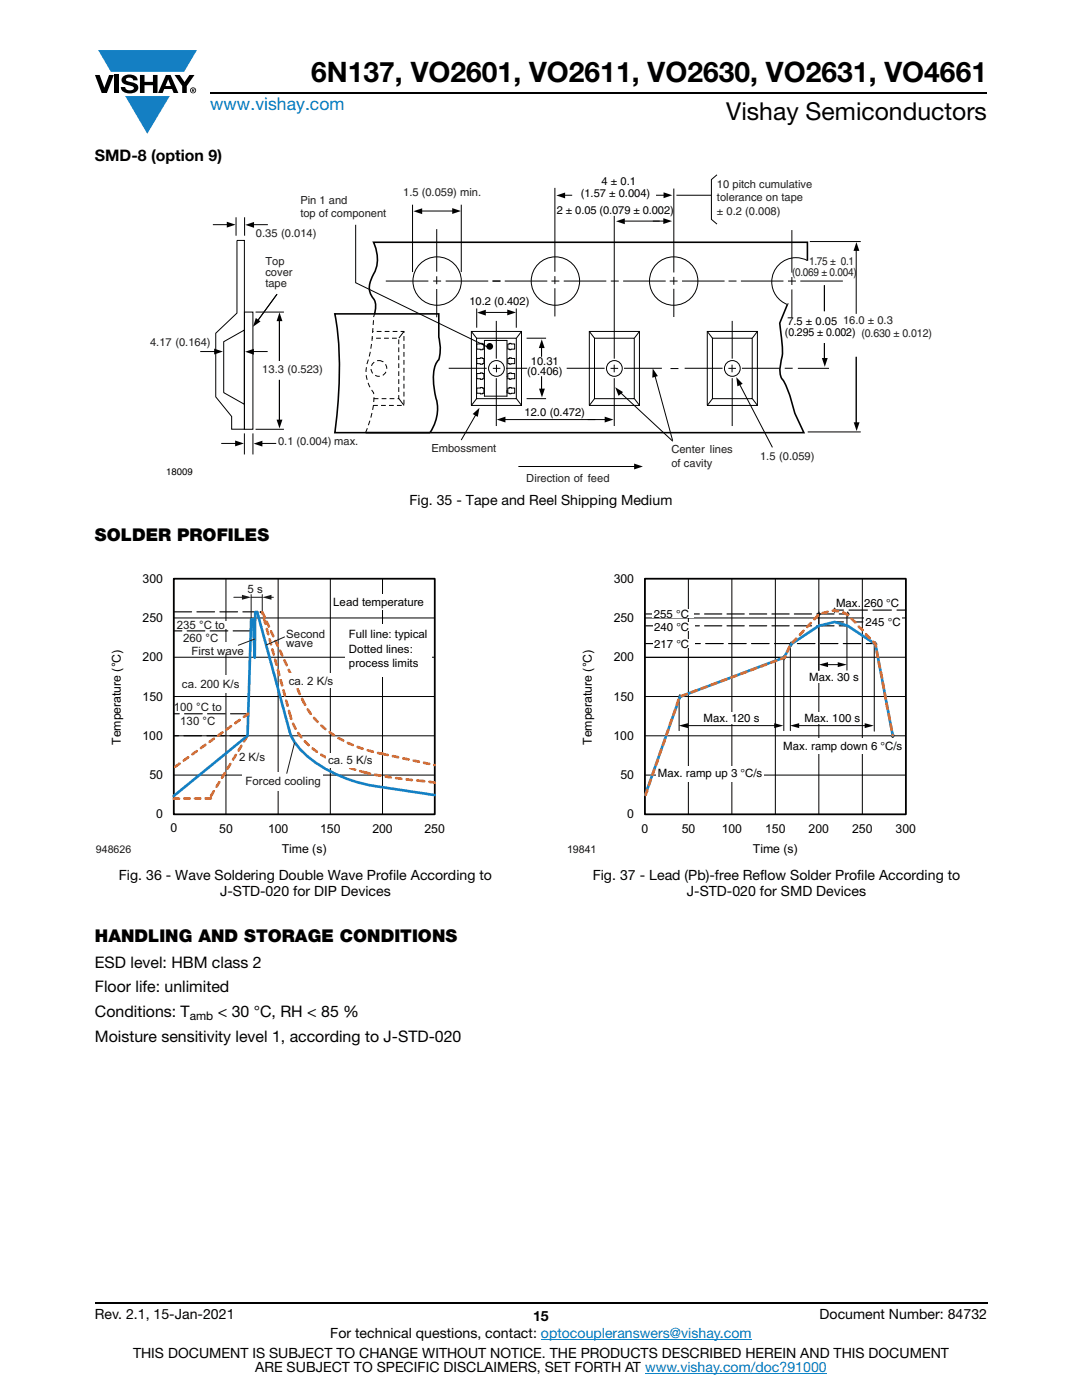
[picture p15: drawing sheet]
<svg xmlns="http://www.w3.org/2000/svg" width="216mm" height="279mm" viewBox="0 0 216 279" stroke-linecap="round" stroke-linejoin="round" font-family="sans-serif">
<defs><g id="words">
<text font-size="5.6" x="62.1" y="16.4">6N137, VO2601, VO2611, VO2630, VO2631, VO4661</text>
<text font-size="4.9" x="144.9" y="24">Vishay Semiconductors</text>
<text font-size="3.5" fill="#007ec4" x="42" y="21.9">www.vishay.com</text>
<g font-size="3.5">
<text x="18.9" y="108.1">SOLDER PROFILES</text>
<text x="18.9" y="188">HANDLING AND STORAGE CONDITIONS</text>
</g>
<g font-size="3.2">
<text x="18.9" y="32.1">SMD-8 (option 9)</text>
<text x="18.9" y="193.1">ESD level: HBM class 2</text>
<text x="18.9" y="198">Floor life: unlimited</text>
<text x="18.9" y="203">Conditions: T</text>
<text x="43.5" y="203">&lt; 30 °C, RH &lt; 85 %</text>
<text x="18.9" y="207.9">Moisture sensitivity level 1, according to J-STD-020</text>
</g>
<g font-size="2.8">
<text x="81.7" y="100.9">Fig. 35 - Tape and Reel Shipping Medium</text>
<text x="23.7" y="175.6">Fig. 36 - Wave Soldering Double Wave Profile According to</text>
<text x="43.9" y="178.8">J-STD-020 for DIP Devices</text>
<text x="118.3" y="175.6">Fig. 37 - Lead (Pb)-free Reflow Solder Profile According to</text>
<text x="137.1" y="178.8">J-STD-020 for SMD Devices</text>
<text x="18.9" y="263.3">Rev. 2.1, 15-Jan-2021</text>
<text x="106.4" y="263.6">15</text>
<text x="163.6" y="263.3">Document Number: 84732</text>
<text x="65.9" y="267.1">For technical questions, contact: optocoupleranswers@vishay.com</text>
<text x="26.5" y="271">THIS DOCUMENT IS SUBJECT TO CHANGE WITHOUT NOTICE. THE PRODUCTS DESCRIBED HEREIN AND THIS DOCUMENT</text>
<text x="50.9" y="273.8">ARE SUBJECT TO SPECIFIC DISCLAIMERS, SET FORTH AT www.vishay.com/doc?91000</text>
</g>
<g font-size="2.5">
<text x="28.5" y="116.3">300</text>
<text x="122.5" y="116.3">300</text>
<text x="28.5" y="124.1">250</text>
<text x="122.5" y="124.1">250</text>
<text x="28.4" y="132">200</text>
<text x="122.5" y="132">200</text>
<text x="28.4" y="139.8">150</text>
<text x="122.4" y="139.8">150</text>
<text x="24.1" y="148.6" transform="rotate(-90 24.1 148.6)">Temperature (°C)</text>
<text x="28.4" y="147.6">100</text>
<text x="118.1" y="148.6" transform="rotate(-90 118.1 148.6)">Temperature (°C)</text>
<text x="122.4" y="147.6">100</text>
<text x="29.8" y="155.5">50</text>
<text x="123.8" y="155.5">50</text>
<text x="31.2" y="163.3">0</text>
<text x="34" y="166.1">0</text>
<text x="43.8" y="166.3">50</text>
<text x="53.5" y="166.3">100</text>
<text x="63.9" y="166.3">150</text>
<text x="74.3" y="166.3">200</text>
<text x="84.7" y="166.3">250</text>
<text x="125.2" y="163.3">0</text>
<text x="128" y="166.3">0</text>
<text x="136" y="166.3">50</text>
<text x="144" y="166.3">100</text>
<text x="152.7" y="166.3">150</text>
<text x="161.4" y="166.3">200</text>
<text x="170" y="166.3">250</text>
<text x="178.7" y="166.3">300</text>
<text x="56.2" y="170.2">Time (s)</text>
<text x="150.2" y="170.2">Time (s)</text>
</g>
<text font-size="2.4" x="37.8" y="203.6">amb</text>
<g font-size="2.3" fill="#1a1a18">
<text x="49.4" y="118.3">5 s</text>
<text x="35.3" y="125.5">235 °C to</text>
<text x="36.5" y="128.2">260 °C</text>
<text x="38.2" y="130.8">First wave</text>
<text x="57.1" y="129.1">wave</text>
<text x="57.1" y="127.3">Second</text>
<text x="36.3" y="137.3">ca. 200 K/s</text>
<text x="57.6" y="136.6">ca. 2 K/s</text>
<text x="34.7" y="141.9">100 °C to</text>
<text x="36" y="144.6">130 °C</text>
<text x="47.7" y="151.8">2 K/s</text>
<text x="65.5" y="152.4">ca. 5 K/s</text>
<text x="49" y="156.6">Forced cooling</text>
</g>
<g font-size="2.3">
<text x="66.5" y="120.8">Lead temperature</text>
<text x="69.6" y="127.2">Full line: typical</text>
<text x="69.6" y="130.3">Dotted lines:</text>
<text x="69.6" y="133.1">process limits</text>
</g>
<g font-size="2.3" fill="#000001">
<text x="130.5" y="123.4">255 °C</text>
<text x="166.8" y="121.2">Max. 260 °C</text>
<text x="172.7" y="124.8">245 °C</text>
<text x="130.5" y="126">240 °C</text>
<text x="130.5" y="129.4">217 °C</text>
<text x="161.5" y="135.8">Max. 30 s</text>
<text x="140.4" y="144.1">Max. 120 s</text>
<text x="156.3" y="149.7">Max. ramp down 6 °C/s</text>
<text x="160.5" y="144.1">Max. 100 s</text>
<text x="131.3" y="155">Max. ramp up 3 °C/s</text>
</g>
<g font-size="2.2" fill="#231f20">
<text x="59.9" y="40.7">Pin 1 and</text>
<text x="80.4" y="39.1">1.5 (0.059) min.</text>
<text x="143.1" y="37.5">10 pitch cumulative</text>
<text x="143.1" y="40.2">tolerance on tape</text>
<text x="51.1" y="47.2">0.35 (0.014)</text>
<text x="59.9" y="43.3">top of component</text>
<text x="143.1" y="42.8">± 0.2 (0.008)</text>
<text x="52.9" y="52.9">Top</text>
<text x="161.4" y="52.8">1.75 ± 0.1</text>
<text x="52.9" y="55.1">cover</text>
<text x="52.9" y="57.3">tape</text>
<text x="158" y="55">(0.069 ± 0.004)</text>
<text x="168.2" y="64.6">16.0 ± 0.3</text>
<text x="30" y="69.1">4.17 (0.164)</text>
<text x="52.3" y="74.4">13.3 (0.523)</text>
<text x="55.5" y="88.8">0.1 (0.004) max.</text>
<text x="86.1" y="90.3">Embossment</text>
<text x="134" y="90.4">Center lines</text>
<text x="134" y="93.1">of cavity</text>
<text x="151.7" y="91.7">1.5 (0.059)</text>
<text x="105" y="96.1">Direction of feed</text>
</g>
<g font-size="2.2">
<text x="115.9" y="39.4">(1.57 ± 0.004)</text>
<text x="120" y="37">4 ± 0.1</text>
<text x="111.1" y="42.6">2 ± 0.05 (0.079 ± 0.002)</text>
<text x="93.7" y="60.9">10.2 (0.402)</text>
<text x="157.1" y="64.9">7.5 ± 0.05</text>
<text x="156.6" y="67.1">(0.295 ± 0.002) (0.630 ± 0.012)</text>
<text x="105.2" y="74.9">(0.406)</text>
<text x="105.9" y="72.9">10.31</text>
<text x="104.7" y="83.1">12.0 (0.472)</text>
</g>
<text font-size="2.1" fill="#1a1a18" x="19.1" y="170.3">948626</text>
<text font-size="2.1" fill="#101315" x="113.1" y="170.3">19841</text>
<text font-size="1.9" x="33.2" y="94.8">18009</text>
</g></defs>
<g fill="#147fc3">
<path d="M19.6 10h19.7l-2.6 4.3h-1.1h-13.5z"/>
<path d="M25 19.2h8.9l-4.5 7.5z"/>
</g>
<g fill="#000">
<path d="M18.9 15h1l.9 2.5 1-2.5h.9l-1.4 3.6h-1zM22.9 15h.9v3.6h-.9zM24.6 15.3a2.1 2.1 0 0 1 2.8 .3l.1 .4h-.9a.79 .79 0 0 0-.7-.5 .79 .79 0 0 0-.8 .4l.3 .3 1 .2a1.08 1.08 0 0 1 1.2 1 1.08 1.08 0 0 1-1.1 1.2 1.73 1.73 0 0 1-2.4-1.2h.9a.96 .96 0 0 0 .8 .6 .96 .96 0 0 0 .9-.4 1.31 1.31 0 0 0-1.2-.6 1.03 1.03 0 0 1-1.1-.6 1.03 1.03 0 0 1 .2-1.1zM27.9 15h.9v1.3h1.7v-1.3h.9v3.6h-.9v-1.6h-1.7v1.6h-.9zM34.8 15h1.1l.9 1.4 1-1.4h1l-1.5 2.2v1.4h-.9v-1.4zM111 39l1.8-.6v1.2zM132.4 38.4l1.8 .6-1.8 .5zM45.3 44.3l1.7 .5-1.7 .6zM48.9 44.9l1.8-.6v1.2zM82.5 42.2l1.7-.6v1.1zM90.2 41.5l1.8 .6-1.8 .6zM122.9 44.2l1.8-.6v1.1z"/>
<path d="M132.4 43.5l1.7 .6-1.7 .6zM170.9 48.3l.6 1.8h-1.2zM42.7 69.6l1.8 .6-1.8 .5zM48.9 70.2l1.8-.6v1.2zM55.3 58.7l-4 5.5zM51 63.5l1 .6-1.5 1.1zM55.8 62.3l.6 1.8h-1.2zM95.2 62.4l1.7-.6v1.2zM101.2 61.8l1.8 .6-1.8 .5zM108.1 67.7l.6 1.8h-1.2zM107.6 77.6h1.1l-.6 1.7zM122.8 77.3l1.5 1-.9 .7z"/>
<path d="M130.2 73.5l1.1 1.6-1.1 .3zM146.9 75.3l1.3 1.3-1.1 .5zM164 71.5h1.2l-.6 1.7zM46.9 87.9l1.8 .6-1.8 .6zM50.6 88.5l1.8-.5v1.1zM55.2 83.8h1.2l-.6 1.7zM94.3 82.6l1.4-1.2-.4 1.8zM99.1 83.7l1.8-.5v1.1zM120.7 83.2l1.7 .5-1.7 .6zM126.5 92.5l1.8 .6-1.8 .6zM170.3 84.3h1.2l-.6 1.7z"/>
<path d="M33.6 15.9l.5 1.3h-1.1zM33.1 15l-1.6 3.6h1l.3-.8h1.5l.3 .8h1l-1.6-3.6z"/>
<path d="M38.4 17.8h.2v.2h-.2zM38.3 17.7v.7h.1v-.3l.4 .3-.2-.3 .2-.2-.1-.2z"/>
<path d="M38.1 18a.46 .46 0 0 1 .9 0 .46 .46 0 0 1-.9 0zM37.9 18a.6 .6 0 0 0 1.2 0 .6 .6 0 0 0-1.2 0z"/>
<circle cx="97.7" cy="69.1" r=".67"/>
</g>
<path d="M42 18.6h155M18.9 260h178.1" fill="none" stroke="#000" stroke-width=".36"/>
<path d="M107.9 267.3h42.1M128.7 274h36.3" fill="none" stroke="#007ec4" stroke-width=".2"/>
<g fill="none" stroke="#000" stroke-width=".2">
<path d="M110.7 37.5v16.7M111.9 39h2.3M130.9 39h2.3M134.5 37.6v16.8M135 39h6.9M143.1 34.9l-1.1 .9v8l1.1 .9M42.5 44.8h3.6M47.1 43.4v3.6M47.3 48h1.5v37.7h-2.6v-2.6l-3.2-3.9v-12.7l4.3-4zM48.8 43.4v3.6M49.9 44.8h3.5M55.3 58.7l-4 5.5"/>
<path d="M71 44.9v11.5l26.2 12.8M77 56.1h8.5M82.3 40.9v13.4M84 42.1h7M86.4 56.1h1.6M87.1 45.7v8.5M87.1 55.1v1.6M87.1 57.7v5.6M88.9 56.1h8.5M92 40.9v13.4M98.3 56.1h1.6M100.7 56.1h8.5"/>
<path d="M110 56.1h1.6M110.7 55.1v1.6M110.7 57.5v5.7M112.5 56.1h8.5M121.9 56.1h1.6M122.6 43.1v28.5M124.3 56.1h8.5M124.5 44.1h8.7M133.6 56.1h1.6M134.5 55.2v1.6M134.5 57.6v5.7M136.1 56.1h8.5"/>
<path d="M145.4 56.1h1.6M147.8 56.1h8.5M157.2 56.1h1.6M158 45.9v8.5M158 55.3v1.6M158 57.8v5.6M159.7 56.1h8.5M161.1 52a4.8 4.8 0 0 0-6.7 2.2 4.8 4.8 0 0 0 2.7 6.6M161.6 48.2h10.2M164.5 56.9v5.2M170.8 49.2v13.4M40 70.2h3.5"/>
<path d="M44.6 68.2l4.2-2.3v14.8l-4.2-2.3zM48.8 62.3h1.7v23.4h-1.7zM49.8 70.2h3.6M51 62.3h5.7M55.7 63.3v8.7M55.7 75.8v8.7M79.6 79.6l1 1.3M80.6 66.1l-1 1.4M89.5 73.5h7.6M94.1 66.1h10v14.8h-10zM94.1 66.2l1 1.3M95.1 67.5h7.9v12.1h-7.9z"/>
<path d="M95.1 79.5l-1 1.4M95.1 61.6v3.8M95.1 68.6h.7v-.1l.8 .1v1.1h-.4v.1l-1.1-.1zM95.1 71.5h.7v-.1l.8 .1v1.1l-.8 .1v-.1h-.7zM95.1 77.4l1.1-.1v.1h.4v1.1l-.8 .1v-.1h-.7zM95.1 74.5l1.1-.1v.1h.4v1.1h-.4v.1l-1.1-.1zM96.7 67.9h4.5v11.2h-4.5zM96.8 62.4h5.2M98.3 73.5h1.6M99 64v7.6M99 75.5v9.5M99.1 72.8v1.5"/>
<path d="M101 73.5h4.2M101.3 74.5h.4v-.1l1 .1v1.1h-.7v.1l-.7-.1zM101.3 68.6h.4v-.1l1 .1v1.1h-.7v.1l-.7-.1zM101.3 71.5l.7-.1v.1h.7v1.1l-1 .1v-.1h-.4zM101.3 77.4l.7-.1v.1h.7v1.1l-1 .1v-.1h-.4zM103 61.6v3.8M103 79.6l1.1 1.3M104.1 66.1l-1 1.4M105.1 67.5h3.9M105.1 79.6h3.9M108.1 68.6v2.6M108.1 75.1v3.3"/>
<path d="M113.1 73.5h7.5M117.6 66.1h10v14.8h-10zM117.6 66.2l1 1.3M118.6 67.5h8v12.1h-8zM118.6 79.5l-1 1.4M121.8 73.5h1.5M122.6 72.8v1.5M122.6 75.5v9.5M123.4 78l10.9 10.1M124.5 73.5h7.6M126.6 79.6l1 1.3M127.6 66.1l-1 1.4"/>
<path d="M130.5 74.4l3.7 13.5M133.8 73.6h1.6M136.6 73.5h7.6M141.1 66.1h10v14.8h-10zM141.1 66.2l1.1 1.3M142.2 67.5h7.9v12.1h-7.9zM142.2 79.5l-1.1 1.4M145.3 73.5h1.6M146.1 72.8v1.5M146.1 64v7.6M146.1 75.5v9.5M147.3 76.1l6.8 13.2"/>
<path d="M148 73.5h7.6M150.1 79.6l1 1.3M151.1 66.1l-1 1.4M156.6 73.5h1.6M159.2 73.5h6.2M164.5 68.5v3.7M170.8 71.2v13.9M44.1 88.5h3.6M48.8 86.5v4.2M50.5 86.5v4.2M51 85.7h5.7M51.5 88.5h3.6"/>
<path d="M95.3 82.2l-3.3 5.6M100 83.7h21.5M103.4 93.1h24M161.2 86.2h10.6M34.7 115.5h52v47h-52zM45.1 115.5v47M55.5 115.5v47M65.9 115.5v47M76.3 115.5v47M34.7 123.3h52M34.7 131.2h52M34.7 139h52"/>
<path d="M34.7 146.8h52M34.7 154.7h52"/>
<circle cx="87.2" cy="56.1" r="4.8"/>
<circle cx="110.8" cy="56.1" r="4.8"/>
<circle cx="134.4" cy="56.1" r="4.8"/>
<circle cx="99.1" cy="73.5" r="1.57"/>
<circle cx="122.6" cy="73.5" r="1.57"/>
<circle cx="146.1" cy="73.5" r="1.57"/>
</g>
<g fill="none" stroke="#000" stroke-width=".2" stroke-dasharray="1 .6" stroke-linecap="butt">
<path d="M74.6 79.6h5v-12.1h-5.4M72.9 86.3a15.1 15.1 0 0 0 1.6-7.9 6.9 6.9 0 0 1-.8-7.4 51 51 0 0 0 .9-7.8l.1-.6M74.4 80.9h6.2v-14.8h-6.2"/>
<circle cx="75.6" cy="73.5" r="1.57"/>
</g>
<path d="M161.1 52v-3.6h-86.6a7.2 7.2 0 0 1-.2 6.9 3.9 3.9 0 0 0 .5 4.8l.2 1-.3 1.5M66.8 62.6h20.8v4.7l.2 1a6.8 6.8 0 0 1-.4 3.6 5.8 5.8 0 0 0-.9 4.4l.5 3.2a7.9 7.9 0 0 1-1.2 6.8h-19l.1-.6a85 85 0 0 0 .3-21zM157.1 60.8l-1.5 3.7 .3 2.5a14.3 14.3 0 0 1-.3 6.5 3.7 3.7 0 0 0 1 3l1.1 2.6 .9 3.4 1.8 3.8h-87.5" fill="none" stroke="#000" stroke-width=".32"/>
<path d="M34.7 115.5h52v47h-52z" fill="none" stroke="#000" stroke-width=".34"/>
<path d="M52.3 122.2h-1" fill="none" stroke="#1a1a18" stroke-width=".42" stroke-dasharray=".7 1.9" stroke-dashoffset=".3"/>
<path d="M51.3 122.2l6.5 23.9a13.3 13.3 0 0 0 5.9 6.6 29.2 29.2 0 0 0 11.2 4.2l11.8 1.8" fill="none" stroke="#e8eae9" stroke-width=".2"/>
<path d="M34.7 159.4l7.4-.1M42.1 158.8l7.3-12M57.9 142.9l-5.6-20.7M72.9 154.2a24.8 24.8 0 0 1-12-6.2 12 12 0 0 1-3-5.1M84.3 155.9l-6.7-.8-4.6-.9M86.7 156.2l-2.4-.3" fill="none" stroke="#f16b22" stroke-width=".53" stroke-dasharray="1.1 1.1"/>
<path d="M68.9 124.6h17.3v10.6h-17.3z" fill="#fff"/>
<path d="M34.7 122.1h16.2M50 125.9h-15.3M49.4 146.8h-14.7M49.5 142.4h-14.8" fill="none" stroke="#040503" stroke-width=".23" stroke-dasharray="3.5 1.1"/>
<path d="M36.6 124h9.8v1.5h-9.8z" fill="#fff"/>
<path d="M46.7 119.2h1.9M50.1 118.7v5M52.3 118.7v3.4" fill="none" stroke="#1a1a18" stroke-width=".2"/>
<path d="M48.3 118.7l1.8 .5-1.8 .5z" fill="#1a1a18"/>
<path d="M53.8 119.2h.8" fill="none" stroke="#1a1a18" stroke-width=".2"/>
<path d="M52.3 119.2l1.9-.5v1z" fill="#1a1a18"/>
<path d="M41.2 128.1h6.5v2.4h-6.5z" fill="#fff"/>
<path d="M86.7 158.7l-11.8-1.8a27.5 27.5 0 0 1-15-7.4 8.9 8.9 0 0 1-2.1-3.4l-6.5-24h-.4l-.1 9.2-.3-7.6h-.4l-.7 23.1-14.7 12.1" fill="none" stroke="#147fc3" stroke-width=".53"/>
<path d="M50.1 119.2h2.2" fill="none" stroke="#1a1a18" stroke-width=".2"/>
<g fill="#fff">
<path d="M66.4 118.5h11.7v3.2h-11.7z"/>
<path d="M35.9 134.8h12.9v3.4h-12.9z"/>
<path d="M48.3 154h16.2v3.7h-16.2z"/>
<path d="M65.2 150.4h9.5v2.9h-9.5z"/>
</g>
<path d="M52.3 122.2l8.1 17.5M60.4 139.7a18.4 18.4 0 0 0 11.2 9.5l4.7 1.3M49.5 142.4l-14.8 10.8M76.3 150.5l10.4 2.2" fill="none" stroke="#f16b22" stroke-width=".53" stroke-dasharray="1.1 1.1"/>
<path d="M57.3 134.4h9.5v2.9h-9.5z" fill="#fff"/>
<path d="M50.9 127.5l-3.4 1.3M56.8 127.1l-3.7 1.6M58.8 148.3l-1.6 6" fill="none" stroke="#1a1a18" stroke-width=".2"/>
<path d="M128.7 115.5h52v47h-52z" fill="none" stroke="#000" stroke-width=".34"/>
<path d="M128.7 115.5h52v47h-52M128.7 115.5v47M137.4 115.5v47M146 115.5v47M154.7 115.5v47M163.4 115.5v47M172.1 115.5v47M128.7 123.3h52M128.7 131.2h52M128.7 139h52M128.7 146.8h52M128.7 154.7h52" fill="none" stroke="#000" stroke-width=".2"/>
<path d="M135.7 138.7l.2 .4-.2 .3-.3-.3z" fill="#292d2f"/>
<path d="M135.9 139.1l-.2-.4-.3 .4 .3 .3" fill="none" stroke="#292d2f" stroke-width=".3"/>
<path d="M156.5 130.9l.2 .3-.2 .3-.3-.3z" fill-rule="evenodd" fill="#292d2f"/>
<path d="M156.5 130.9l.2 .3-.2 .3-.3-.3z" fill="none" stroke="#292d2f" stroke-width=".3"/>
<path d="M157.9 128.2l.2 .3-.2 .4-.3-.4z" fill-rule="evenodd" fill="#292d2f"/>
<path d="M157.9 128.2l.2 .3-.2 .4-.3-.4z" fill="none" stroke="#292d2f" stroke-width=".3"/>
<path d="M163.4 122.2l.2 .4-.2 .3-.2-.3z" fill-rule="evenodd" fill="#292d2f"/>
<path d="M163.4 122.2l.2 .4-.2 .3-.2-.3z" fill="none" stroke="#292d2f" stroke-width=".3"/>
<path d="M166.5 121.5l.3 .3-.3 .3-.2-.3z" fill-rule="evenodd" fill="#292d2f"/>
<path d="M166.5 121.5l.3 .3-.3 .3-.2-.3z" fill="none" stroke="#292d2f" stroke-width=".3"/>
<path d="M169.1 122.2l.3 .4-.3 .3-.2-.3z" fill-rule="evenodd" fill="#292d2f"/>
<path d="M169.1 122.2l.3 .4-.3 .3-.2-.3z" fill="none" stroke="#292d2f" stroke-width=".3"/>
<path d="M174.7 128.2l.2 .3-.2 .4-.3-.4z" fill-rule="evenodd" fill="#292d2f"/>
<path d="M174.7 128.2l.2 .3-.2 .4-.3-.4z" fill="none" stroke="#292d2f" stroke-width=".3"/>
<path d="M178.1 146.5l.3 .3-.3 .3-.2-.3z" fill-rule="evenodd" fill="#292d2f"/>
<path d="M178.1 146.5l.3 .3-.3 .3-.2-.3z" fill="none" stroke="#292d2f" stroke-width=".35"/>
<path d="M128.8 131.2h27.7" fill="none" stroke="#000001" stroke-width=".2"/>
<path d="M128.8 124.9h1.8M166.5 124.1h1.8M167.5 124.9h1.7M170.4 124.1h1.8" fill="none" stroke="#000001" stroke-width=".23"/>
<path d="M166.4 124.9h-35.3" fill="none" stroke="#000001" stroke-width=".23" stroke-dasharray="3.4 1"/>
<path d="M130.3 124.1h8.2v1.8h-8.2z" fill="#fff"/>
<path d="M128.8 128.4h1.8M172.8 128.4h1.8" fill="none" stroke="#000001" stroke-width=".23"/>
<path d="M171.8 128.4h-40.7" fill="none" stroke="#000001" stroke-width=".23" stroke-dasharray="3.5 1.1"/>
<path d="M130.3 127.4h8.3v1.8h-8.3z" fill="#fff"/>
<path d="M164.9 132.6h2.6" fill="none" stroke="#000001" stroke-width=".2"/>
<g fill="#000001">
<path d="M163.4 132.6l1.8-.4v.9z"/>
<path d="M167.2 132.2l1.8 .4-1.8 .5z"/>
</g>
<path d="M128.8 122.5h1.8M166.5 121.8h1.8M167.5 122.5h1.7M179 121.8h1.7" fill="none" stroke="#000001" stroke-width=".23"/>
<path d="M166.4 122.5h-35.3" fill="none" stroke="#000001" stroke-width=".23" stroke-dasharray="3.4 1"/>
<path d="M169.4 121.8h9" fill="none" stroke="#000001" stroke-width=".23" stroke-dasharray="3.7 1.1"/>
<g fill="#fff">
<path d="M130.3 121.6h8.2v1.8h-8.2z"/>
<path d="M172.4 122.9h7.6v2.3h-7.6z"/>
</g>
<path d="M135.5 139v6.8M156.4 131.1v14.7M136.9 144.8h17.9" fill="none" stroke="#000001" stroke-width=".2"/>
<g fill="#000001">
<path d="M135.4 144.8l1.9-.5v1z"/>
<path d="M154.5 144.3l1.8 .5-1.8 .5z"/>
</g>
<path d="M157.7 128.5v17.3M174.4 128.4v17.5M159.1 144.8h13.8" fill="none" stroke="#000001" stroke-width=".2"/>
<g fill="#000001">
<path d="M157.6 144.8l1.9-.5v1z"/>
<path d="M172.5 144.3l1.9 .5-1.9 .5z"/>
</g>
<path d="M163.4 122.6v11.2M169 122.8v11" fill="none" stroke="#000001" stroke-width=".2"/>
<g fill="#fff">
<path d="M161.2 134h10.2v2.3h-10.2z"/>
<path d="M160.3 142.2h11.5v2.2h-11.5z"/>
<path d="M140.2 142.2h11.5v2.2h-11.5z"/>
<path d="M156.1 147.4h24.1v3h-24.1z"/>
<path d="M131 152.9h21.4v3h-21.4z"/>
</g>
<path d="M178.1 146.8l-3.4-18.3-5.6-3.6-2.6-.8-3.1 .8-5.5 3.6-1.4 2.7-20.8 7.9-7 19.6" fill="none" stroke="#1782c5" stroke-width=".53"/>
<path d="M128.8 158.7l6.9-19.7 20.9-7.7 1.3-2.8 5.5-6 2.8-.6a7.3 7.3 0 0 1 2.9 .8l3.1 3.1 2.5 2.9 3.4 18" fill="none" stroke="#f37229" stroke-width=".53" stroke-dasharray="1.1 1.1"/>
<use href="#words"/>
</svg>
